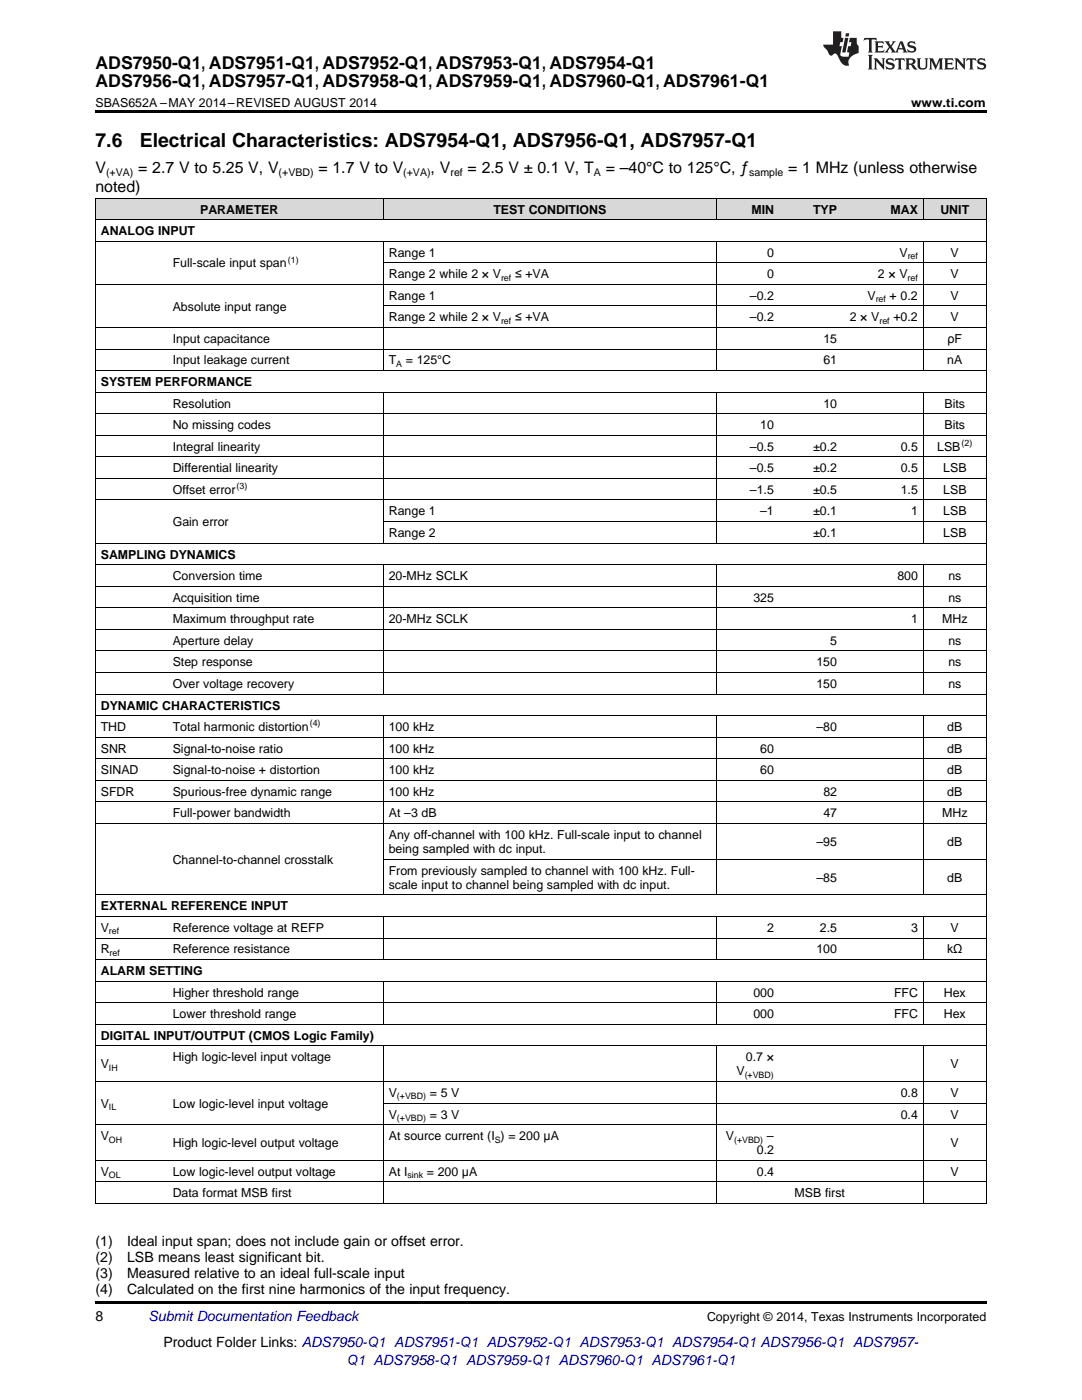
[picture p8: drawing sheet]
<svg xmlns="http://www.w3.org/2000/svg" width="216mm" height="279mm" viewBox="0 0 216 279" stroke-linecap="round" stroke-linejoin="round" font-family="sans-serif">
<defs><g id="words">
<g font-size="3.9">
<text x="19" y="29.3">7.6</text>
<text x="27.9" y="29.3">Electrical Characteristics: ADS7954-Q1, ADS7956-Q1, ADS7957-Q1</text>
</g>
<g font-size="3.5">
<text x="19" y="13.8">ADS7950-Q1, ADS7951-Q1, ADS7952-Q1, ADS7953-Q1, ADS7954-Q1</text>
<text x="19" y="17.3">ADS7956-Q1, ADS7957-Q1, ADS7958-Q1, ADS7959-Q1, ADS7960-Q1, ADS7961-Q1</text>
</g>
<g font-size="3.2">
<text x="19" y="34.4">V</text>
<text x="27.6" y="34.4">= 2.7 V to 5.25 V, V</text>
<text x="63.5" y="34.4">= 1.7 V to V</text>
<text x="85.9" y="34.4">, V</text>
<text x="93.3" y="34.4">= 2.5 V ± 0.1 V, T</text>
<text x="120.9" y="34.4">= –40°C to 125°C, ƒ</text>
<text x="157.3" y="34.4">= 1 MHz (unless otherwise</text>
<text x="19" y="38.3">noted)</text>
</g>
<g font-size="2.8">
<text x="19" y="248.7">(1)</text>
<text x="19" y="251.9">(2)</text>
<text x="25.4" y="248.7">Ideal input span; does not include gain or offset error.</text>
<text x="25.4" y="251.9">LSB means least significant bit.</text>
<text x="19" y="255.1">(3)</text>
<text x="25.4" y="255.1">Measured relative to an ideal full-scale input</text>
<text x="19" y="258.2">(4)</text>
<text x="19" y="263.6">8</text>
<text x="25.4" y="258.2">Calculated on the first nine harmonics of the input frequency.</text>
<text x="32.6" y="268.9">Product Folder Links: ADS7950-Q1 ADS7951-Q1 ADS7952-Q1 ADS7953-Q1 ADS7954-Q1 ADS7956-Q1 ADS7957-</text>
</g>
<g font-size="2.8" fill="#0000c8">
<text x="29.6" y="263.6">Submit Documentation Feedback</text>
<text x="69.1" y="272.4">Q1 ADS7958-Q1 ADS7959-Q1 ADS7960-Q1 ADS7961-Q1</text>
</g>
<g font-size="2.5">
<text x="19" y="21.4">SBAS652A –MAY 2014–REVISED AUGUST 2014</text>
<text x="181.8" y="21.4">www.ti.com</text>
<text x="20.1" y="46.9">ANALOG INPUT</text>
<text x="39.9" y="42.6">PARAMETER</text>
<text x="98.5" y="42.6">TEST CONDITIONS</text>
<text x="149.9" y="42.6">MIN</text>
<text x="162.2" y="42.6">TYP</text>
<text x="177.7" y="42.6">MAX</text>
<text x="187.6" y="42.6">UNIT</text>
<text x="34.5" y="53.4">Full-scale input span</text>
<text x="77.6" y="51.2">Range 1</text>
<text x="153.1" y="51.2">0</text>
<text x="179.5" y="51.2">V</text>
<text x="189.7" y="51.2">V</text>
<text x="77.6" y="55.5">Range 2 while 2 × V</text>
<text x="77.6" y="59.8">Range 1</text>
<text x="102.8" y="55.5">≤ +VA</text>
<text x="149.6" y="59.8">–0.2</text>
<text x="153.1" y="55.5">0</text>
<text x="173.1" y="59.8">V</text>
<text x="175.2" y="55.5">2 × V</text>
<text x="177.5" y="59.8">+ 0.2</text>
<text x="189.7" y="55.5">V</text>
<text x="189.7" y="59.8">V</text>
<text x="34.5" y="62">Absolute input range</text>
<text x="77.6" y="64.1">Range 2 while 2 × V</text>
<text x="102.8" y="64.1">≤ +VA</text>
<text x="149.6" y="64.1">–0.2</text>
<text x="169.6" y="64.1">2 × V</text>
<text x="178.3" y="64.1">+0.2</text>
<text x="189.7" y="64.1">V</text>
<text x="34.5" y="68.4">Input capacitance</text>
<text x="164.3" y="68.4">15</text>
<text x="189.1" y="68.4">ρF</text>
<text x="20.1" y="77">SYSTEM PERFORMANCE</text>
<text x="34.5" y="72.7">Input leakage current</text>
<text x="77.6" y="72.7">T</text>
<text x="81" y="72.7">= 125°C</text>
<text x="164.3" y="72.7">61</text>
<text x="189" y="72.7">nA</text>
<text x="34.5" y="81.4">Resolution</text>
<text x="164.3" y="81.4">10</text>
<text x="188.5" y="81.4">Bits</text>
<text x="34.5" y="85.7">No missing codes</text>
<text x="34.5" y="90">Integral linearity</text>
<text x="149.6" y="90">–0.5</text>
<text x="151.7" y="85.7">10</text>
<text x="162.2" y="90">±0.2</text>
<text x="179.7" y="90">0.5</text>
<text x="187" y="90">LSB</text>
<text x="188.5" y="85.7">Bits</text>
<text x="34.5" y="94.3">Differential linearity</text>
<text x="149.6" y="94.3">–0.5</text>
<text x="162.2" y="94.3">±0.2</text>
<text x="179.7" y="94.3">0.5</text>
<text x="188.2" y="94.3">LSB</text>
<text x="34.5" y="98.6">Offset error</text>
<text x="149.6" y="98.6">–1.5</text>
<text x="162.2" y="98.6">±0.5</text>
<text x="179.7" y="98.6">1.5</text>
<text x="188.2" y="98.6">LSB</text>
<text x="34.5" y="105">Gain error</text>
<text x="77.6" y="102.9">Range 1</text>
<text x="77.6" y="107.2">Range 2</text>
<text x="151.7" y="102.9">–1</text>
<text x="162.2" y="102.9">±0.1</text>
<text x="162.2" y="107.2">±0.1</text>
<text x="181.8" y="102.9">1</text>
<text x="188.2" y="102.9">LSB</text>
<text x="188.2" y="107.2">LSB</text>
<text x="20.1" y="111.5">SAMPLING DYNAMICS</text>
<text x="34.5" y="115.8">Conversion time</text>
<text x="77.6" y="115.8">20-MHz SCLK</text>
<text x="179.1" y="115.8">800</text>
<text x="189.2" y="115.8">ns</text>
<text x="34.5" y="120.1">Acquisition time</text>
<text x="34.5" y="124.4">Maximum throughput rate</text>
<text x="77.6" y="124.4">20-MHz SCLK</text>
<text x="150.3" y="120.1">325</text>
<text x="181.8" y="124.4">1</text>
<text x="188" y="124.4">MHz</text>
<text x="189.2" y="120.1">ns</text>
<text x="34.5" y="128.7">Aperture delay</text>
<text x="165.7" y="128.7">5</text>
<text x="189.2" y="128.7">ns</text>
<text x="34.5" y="133">Step response</text>
<text x="34.5" y="137.3">Over voltage recovery</text>
<text x="162.9" y="133">150</text>
<text x="162.9" y="137.3">150</text>
<text x="189.2" y="133">ns</text>
<text x="189.2" y="137.3">ns</text>
<text x="20.1" y="141.6">DYNAMIC CHARACTERISTICS</text>
<text x="20.1" y="145.9">THD</text>
<text x="34.5" y="145.9">Total harmonic distortion</text>
<text x="77.6" y="145.9">100 kHz</text>
<text x="162.9" y="145.9">–80</text>
<text x="189" y="145.9">dB</text>
<text x="20.1" y="150.2">SNR</text>
<text x="20.1" y="154.5">SINAD</text>
<text x="34.5" y="150.2">Signal-to-noise ratio</text>
<text x="34.5" y="154.5">Signal-to-noise + distortion</text>
<text x="77.6" y="150.2">100 kHz</text>
<text x="77.6" y="154.5">100 kHz</text>
<text x="151.7" y="150.2">60</text>
<text x="151.7" y="154.5">60</text>
<text x="189" y="150.2">dB</text>
<text x="189" y="154.5">dB</text>
<text x="20.1" y="158.8">SFDR</text>
<text x="34.5" y="158.8">Spurious-free dynamic range</text>
<text x="77.6" y="158.8">100 kHz</text>
<text x="164.3" y="158.8">82</text>
<text x="189" y="158.8">dB</text>
<text x="34.5" y="163.1">Full-power bandwidth</text>
<text x="77.6" y="163.1">At –3 dB</text>
<text x="77.6" y="167.4">Any off-channel with 100 kHz. Full-scale input to channel</text>
<text x="164.3" y="163.1">47</text>
<text x="188" y="163.1">MHz</text>
<text x="34.5" y="172.4">Channel-to-channel crosstalk</text>
<text x="77.6" y="170.3">being sampled with dc input.</text>
<text x="162.9" y="168.8">–95</text>
<text x="189" y="168.8">dB</text>
<text x="77.6" y="174.6">From previously sampled to channel with 100 kHz. Full-</text>
<text x="77.6" y="177.4">scale input to channel being sampled with dc input.</text>
<text x="162.9" y="176">–85</text>
<text x="189" y="176">dB</text>
<text x="20.1" y="181.7">EXTERNAL REFERENCE INPUT</text>
<text x="20.1" y="186">V</text>
<text x="34.5" y="186">Reference voltage at REFP</text>
<text x="153.1" y="186">2</text>
<text x="163.6" y="186">2.5</text>
<text x="181.8" y="186">3</text>
<text x="189.7" y="186">V</text>
<text x="20.1" y="190.3">R</text>
<text x="34.5" y="190.3">Reference resistance</text>
<text x="162.9" y="190.3">100</text>
<text x="189" y="190.3">kΩ</text>
<text x="20.1" y="194.6">ALARM SETTING</text>
<text x="34.5" y="198.9">Higher threshold range</text>
<text x="34.5" y="203.2">Lower threshold range</text>
<text x="150.3" y="198.9">000</text>
<text x="150.3" y="203.2">000</text>
<text x="178.4" y="198.9">FFC</text>
<text x="178.4" y="203.2">FFC</text>
<text x="188.3" y="198.9">Hex</text>
<text x="188.3" y="203.2">Hex</text>
<text x="20.1" y="207.5">DIGITAL INPUT/OUTPUT (CMOS Logic Family)</text>
<text x="20.1" y="213.2">V</text>
<text x="34.5" y="211.8">High logic-level input voltage</text>
<text x="147" y="214.6">V</text>
<text x="148.8" y="211.8">0.7 ×</text>
<text x="189.7" y="213.2">V</text>
<text x="20.1" y="221.1">V</text>
<text x="34.5" y="221.1">Low logic-level input voltage</text>
<text x="77.6" y="218.9">V</text>
<text x="85.8" y="218.9">= 5 V</text>
<text x="179.7" y="218.9">0.8</text>
<text x="189.7" y="218.9">V</text>
<text x="20.1" y="227.5">V</text>
<text x="77.6" y="223.2">V</text>
<text x="77.6" y="227.5">At source current (I ) = 200 μA</text>
<text x="85.8" y="223.2">= 3 V</text>
<text x="144.9" y="227.5">V</text>
<text x="153" y="227.5">–</text>
<text x="179.7" y="223.2">0.4</text>
<text x="189.7" y="223.2">V</text>
<text x="34.5" y="229">High logic-level output voltage</text>
<text x="151" y="230.4">0.2</text>
<text x="189.7" y="229">V</text>
<text x="20.1" y="234.7">V</text>
<text x="34.5" y="234.7">Low logic-level output voltage</text>
<text x="34.5" y="239">Data format MSB first</text>
<text x="77.6" y="234.7">At I</text>
<text x="85.2" y="234.7">= 200 μA</text>
<text x="151" y="234.7">0.4</text>
<text x="158.5" y="239">MSB first</text>
<text x="189.7" y="234.7">V</text>
<text x="141.1" y="263.6">Copyright © 2014, Texas Instruments Incorporated</text>
</g>
<g font-size="2.1">
<text x="21.2" y="35.1">(+VA)</text>
<text x="55.6" y="35.1">(+VBD)</text>
<text x="80.5" y="35.1">(+VA)</text>
<text x="89.9" y="35.1">ref</text>
<text x="118.5" y="35.1">A</text>
<text x="149.5" y="35.1">sample</text>
</g>
<g font-size="1.8">
<text x="57.4" y="52.4">(1)</text>
<text x="181.1" y="51.7">ref</text>
<text x="100" y="56">ref</text>
<text x="181.1" y="56">ref</text>
<text x="100" y="64.6">ref</text>
<text x="174.7" y="60.3">ref</text>
<text x="175.5" y="64.6">ref</text>
<text x="79.1" y="73.2">A</text>
<text x="191.9" y="89">(2)</text>
<text x="47.2" y="97.6">(3)</text>
<text x="61.8" y="144.9">(4)</text>
<text x="21.7" y="186.5">ref</text>
<text x="21.9" y="190.8">ref</text>
<text x="21.7" y="213.7">IH</text>
<text x="148.6" y="215.1">(+VBD)</text>
<text x="21.7" y="221.6">IL</text>
<text x="79.2" y="219.4">(+VBD)</text>
<text x="79.2" y="223.7">(+VBD)</text>
<text x="21.7" y="228">OH</text>
<text x="98.7" y="228">S</text>
<text x="146.5" y="228">(+VBD)</text>
<text x="21.7" y="235.2">OL</text>
<text x="81.3" y="235.2">sink</text>
</g>
</g></defs>
<g fill="#d8d8d8">
<path d="M19 39.6h14.4v4.3h-14.4z"/>
<path d="M33.4 39.6h34.1v4.3h-34.1z"/>
<path d="M67.5 39.6h9v4.3h-9z"/>
<path d="M76.5 39.6h66.4v4.3h-66.4z"/>
<path d="M142.9 39.6h12.6v4.3h-12.6z"/>
<path d="M155.5 39.6h12.6v4.3h-12.6z"/>
<path d="M168.1 39.6h16.2v4.3h-16.2z"/>
<path d="M184.3 39.6h12.5v4.3h-12.5z"/>
</g>
<path d="M19 22h177.8v.5h-177.8zM19 259.7h177.8v.5h-177.8z" fill="#000"/>
<g fill="none" stroke="#000" stroke-width=".2">
<path d="M19 39.5h177.8M19.1 39.5v200.7M76.5 39.5v4.4M142.9 39.5v4.4M184.2 39.5v4.4M196.8 39.5v200.7M19 56.7h177.8M19 48.1h177.8M19 43.8h177.8M76.5 48.2v25.8M76.5 52.4h120.3M142.9 48.2v25.8"/>
<path d="M184.2 48.2v25.8M19 78.3h177.8M19 74h177.8M19 69.7h177.8M19 65.4h177.8M76.5 78.3v30.1M76.5 61h120.3M142.9 78.3v30.1M184.2 78.3v30.1M19 99.8h177.8M19 95.5h177.8M19 91.2h177.8"/>
<path d="M19 86.9h177.8M19 82.6h177.8M19 117h177.8M19 112.7h177.8M19 108.4h177.8M76.5 112.7v25.9M76.5 104.1h120.3M142.9 112.7v25.9M184.2 112.7v25.9M19 138.5h177.8M19 134.2h177.8M19 129.9h177.8"/>
<path d="M19 125.6h177.8M19 121.3h177.8M19 155.7h177.8M19 151.4h177.8M19 147.1h177.8M19 142.8h177.8M76.5 142.8v35.8M142.9 142.8v35.8M184.2 142.8v35.8M19 178.6h177.8M19 164.3h177.8M19 160h177.8"/>
<path d="M76.5 171.5h120.3M19 195.8h177.8M19 191.5h177.8M19 187.2h177.8M19 182.9h177.8M76.5 182.9v8.7M76.5 195.8v8.7M142.9 182.9v8.7M142.9 195.8v8.7M184.2 182.9v8.7M184.2 195.8v8.7M19 215.8h177.8"/>
<path d="M19 208.7h177.8M19 204.4h177.8M19 200.1h177.8M76.5 208.7v31.5M142.9 208.7v31.5M184.2 208.7v31.5M19 235.9h177.8M19 231.6h177.8M19 224.5h177.8M76.5 220.2h120.3M19 240.2h177.8"/>
</g>
<g fill="#231f20">
<path d="M172.5 7.6l-.1 .5 .4-.2h.6v.1v2.1l-.2 .4h.9l-.2-.4v-2.1l.1-.1h.5l.5 .2-.2-.5zM174.5 8.3l.2 .3v1.5l-.2 .4h1.8l.2-.6a1.04 1.04 0 0 1-1.3 .2v-.7h.6l.3 .2v-.6l-.3 .2h-.6v-.6l.8-.1 .4 .3-.2-.5zM176.5 8.3l.9 1.1-.9 1.1h.8l-.2-.2 .4-.7 .5 .7-.2 .2h1.5l-.2-.2 .2-.4h.9l.1 .4-.2 .2h1l-.3-.3-.7-1.9h-.5l-.9 2-.8-1 .9-1h-.8l.1 .3-.4 .5-.3-.6 .1-.2zM179.7 8.6l.4 1h-.7zM181.3 8.4a.63 .63 0 0 0-.2 .7 .63 .63 0 0 0 .6 .4l.6 .2 .1 .2a.75 .75 0 0 1-.7 .4 .75 .75 0 0 1-.6-.5l.1 .7 .1-.1a1.11 1.11 0 0 0 1.5-.6 1.13 1.13 0 0 0-1.2-.8l-.1-.4a1.04 1.04 0 0 1 1.2 .2l-.2-.5-.2 .1-.4-.2zM173.2 10.9l.2 .4v2.2l-.2 .4h1l-.3-.4v-2.2l.3-.4zM174.3 11.6l.3 .4v1.5l-.3 .4h.8l-.2-.4v-1.3l1.5 1.7v-1.9l.2-.4h-.7l.2 .4v.9l-1.1-1.3zM177 11.8a.62 .62 0 0 0-.2 .7 .62 .62 0 0 0 .6 .4l.6 .1 .1 .3a.76 .76 0 0 1-.7 .3 .76 .76 0 0 1-.7-.4l.2 .7 .1-.1a1.11 1.11 0 0 0 1.5-.6 1.13 1.13 0 0 0-1.2-.8l-.1-.4a1.04 1.04 0 0 1 1.2 .2l-.2-.6-.2 .1-.5-.1zM178.7 11.6l-.2 .6a.61 .61 0 0 1 .8-.3v1.6l-.2 .4h.9l-.2-.4v-1.6a.63 .63 0 0 1 .7 .3l-.1-.6zM180.6 11.6l.3 .4v1.5l-.3 .4h1l-.2-.2-.1-.8 .6 .2a.76 .76 0 0 0 1.2 .7l-1-1a.58 .58 0 0 0 .6-.5 .58 .58 0 0 0-.5-.6zM181.4 11.9h.1a.45 .45 0 0 1 .5 .1 .45 .45 0 0 1 .1 .5l-.8 .2zM182.9 11.6l.2 .2a2.17 2.17 0 0 0 .3 1.9 .99 .99 0 0 0 1.6-.6v-1.1l.2-.4h-.7l.2 .2a1.92 1.92 0 0 1-.2 1.8 .6 .6 0 0 1-.9-.5v-1.1l.2-.4zM185.4 11.6l.2 .4v1.5l-.2 .4h.7l-.2-.4v-1.4l.8 1.8 .8-1.8v1.4l-.2 .4h.9l-.2-.4v-1.5l.2-.4h-.8l-.6 1.5-.6-1.5zM188.4 11.6l.2 .4v1.5l-.2 .4h1.8l.1-.6a1.04 1.04 0 0 1-1.2 .1v-.6h.5l.4 .2v-.6l-.4 .2h-.5v-.7h.8l.3 .3-.1-.6zM190.5 11.6l.2 .4v1.5l-.2 .4h.7l-.2-.4v-1.3l1.5 1.7v-1.9l.2-.4h-.7l.2 .4v.9l-1.1-1.3zM192.9 11.6l-.1 .6a.61 .61 0 0 1 .7-.3l.1 1.6-.3 .4h1l-.3-.4 .1-1.6a.63 .63 0 0 1 .7 .3l-.1-.6zM195.2 11.8a.62 .62 0 0 0-.2 .7 .62 .62 0 0 0 .6 .4l.6 .1 .1 .3a.76 .76 0 0 1-.7 .3 .76 .76 0 0 1-.6-.4l.1 .7 .1-.1a1.11 1.11 0 0 0 1.6-.6 1.13 1.13 0 0 0-1.3-.8l-.1-.4a1.04 1.04 0 0 1 1.2 .2l-.1-.6-.2 .1-.5-.1z"/>
<path d="M166.2 6.3v2.6h-1.9v.4l.8 .9a.91 .91 0 0 0 1 .8 .56 .56 0 0 1 .5-.3 .56 .56 0 0 1 .5 .3l.4 .8a1.53 1.53 0 0 0 1.9 1.2 1.54 1.54 0 0 1 1-2.1l.9-.3v-1.4a1.52 1.52 0 0 1-.4-1.6h-1.3l-.2 .8h.5l-.2 .8h-.5l-.1 1v.2l.4 .1-.2 .8a1.93 1.93 0 0 1-1.6-.3l.3-1.8h-.5l.2-.8h.4l.2-.8h-.4v-1.3zM168.6 7.6l-.6 2.9h.7l.6-2.9zM168.8 6.6l-.1 .7h.6l.2-.7z"/>
</g>
<use href="#words"/>
</svg>
